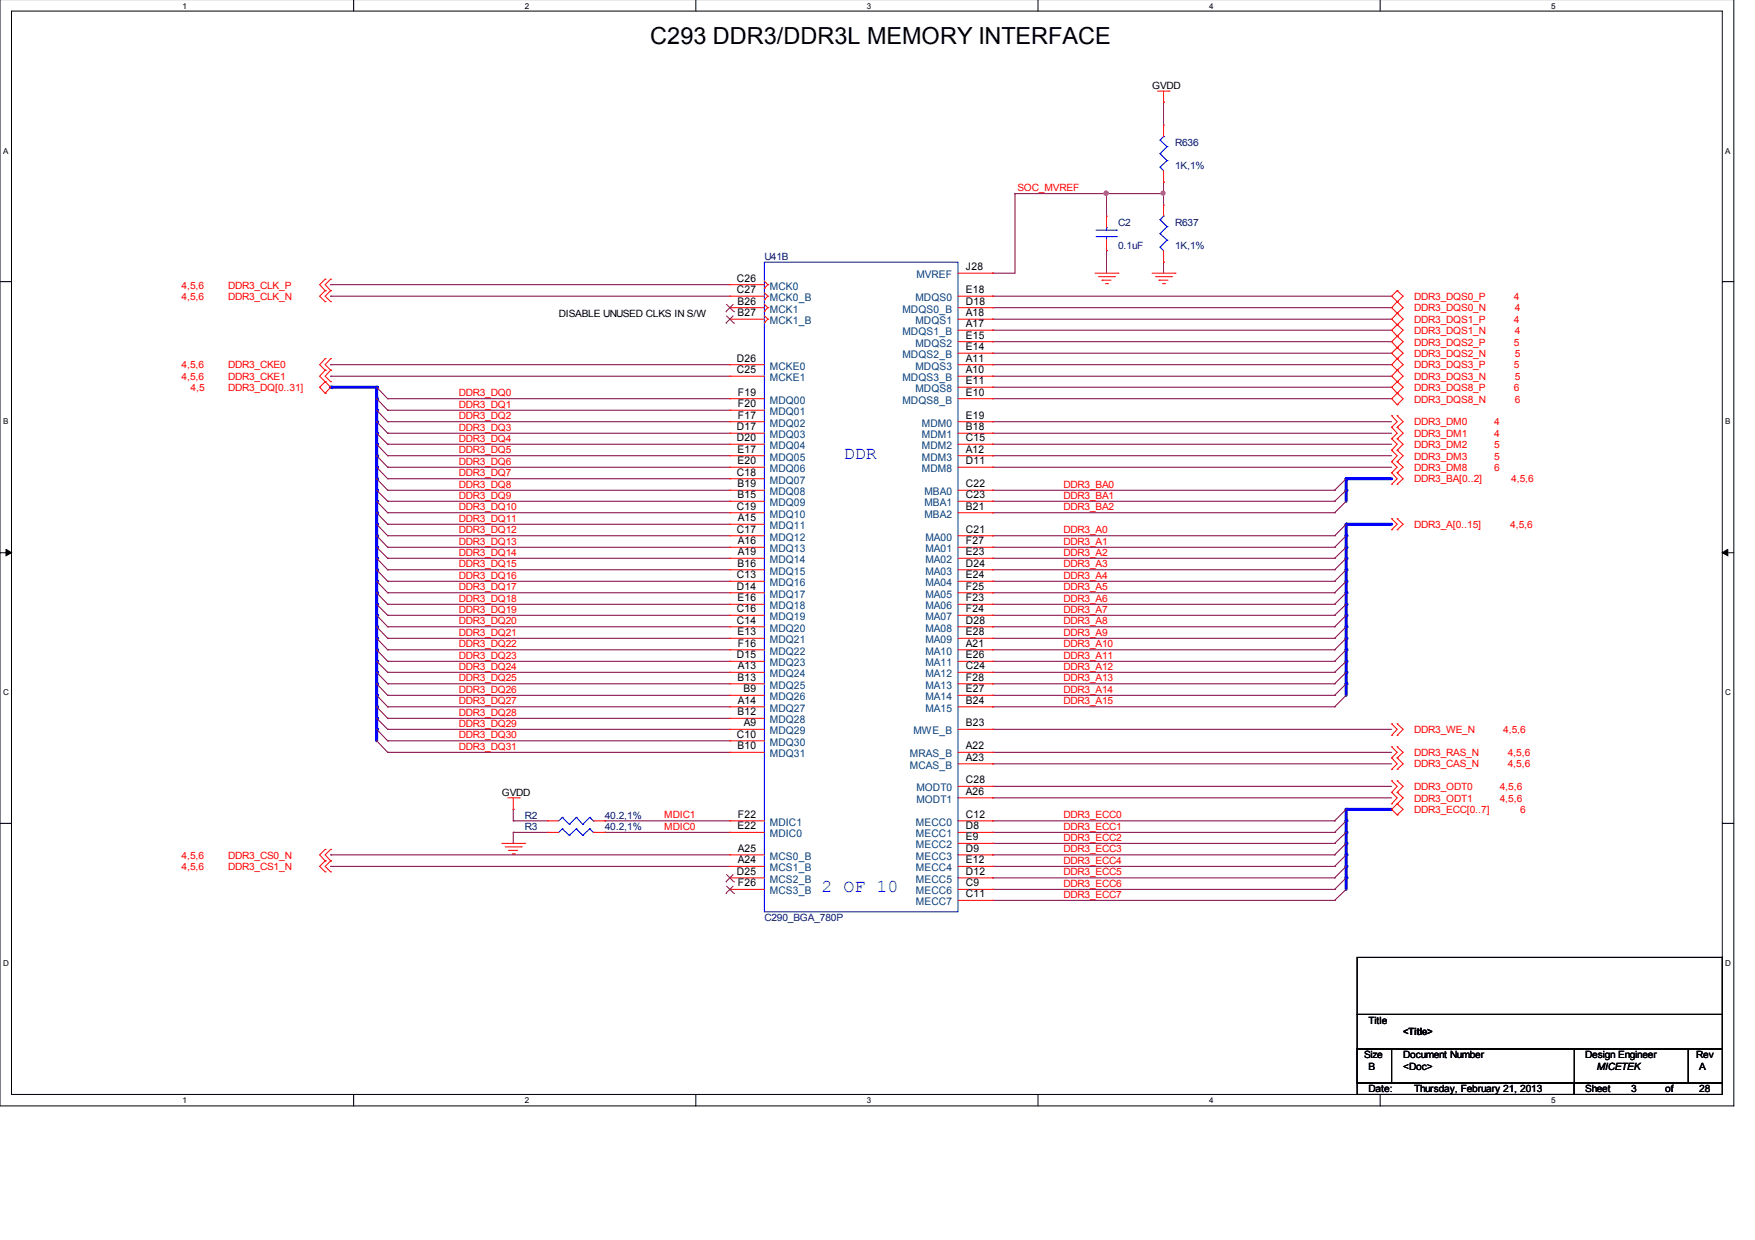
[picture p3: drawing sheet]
<svg xmlns="http://www.w3.org/2000/svg" width="297mm" height="210mm" viewBox="0 0 297 210" stroke-linecap="round" stroke-linejoin="round" font-family="sans-serif">
<defs><g id="words">
<text font-size="4" x="110.1" y="7.5">C293 DDR3/DDR3L MEMORY INTERFACE</text>
<g font-size="3" fill="#00f">
<text x="142.8" y="77.7">DDR</text>
<text x="139" y="151.1">2 OF 10</text>
</g>
<g font-size="1.8">
<text x="124.7" y="47.7">C26</text>
<text x="163.5" y="45.7">J28</text>
<text x="124.7" y="49.6">C27</text>
<text x="124.8" y="51.6">B26</text>
<text x="124.8" y="53.5">B27</text>
<text x="163.5" y="51.6">D18</text>
<text x="163.5" y="49.6">E18</text>
<text x="163.5" y="53.5">A18</text>
<text x="163.5" y="55.4">A17</text>
<text x="163.5" y="57.3">E15</text>
<text x="163.5" y="59.3">E14</text>
<text x="124.7" y="61.2">D26</text>
<text x="124.7" y="63.2">C25</text>
<text x="163.5" y="61.2">A11</text>
<text x="163.5" y="63.2">A10</text>
<text x="163.5" y="65">E11</text>
<text x="124.9" y="67">F19</text>
<text x="124.9" y="68.9">F20</text>
<text x="124.9" y="70.9">F17</text>
<text x="163.5" y="70.9">E19</text>
<text x="163.5" y="67">E10</text>
<text x="124.7" y="72.8">D17</text>
<text x="124.7" y="74.7">D20</text>
<text x="124.8" y="76.6">E17</text>
<text x="163.5" y="72.8">B18</text>
<text x="163.5" y="74.7">C15</text>
<text x="163.5" y="76.6">A12</text>
<text x="124.7" y="80.5">C18</text>
<text x="124.8" y="78.6">E20</text>
<text x="124.8" y="82.5">B19</text>
<text x="163.5" y="82.5">C22</text>
<text x="163.5" y="78.6">D11</text>
<text x="124.7" y="86.3">C19</text>
<text x="124.8" y="84.3">B15</text>
<text x="124.9" y="88.2">A15</text>
<text x="163.5" y="84.3">C23</text>
<text x="163.5" y="86.3">B21</text>
<text x="124.7" y="90.2">C17</text>
<text x="124.8" y="95.9">B16</text>
<text x="124.9" y="92.1">A16</text>
<text x="124.9" y="94">A19</text>
<text x="163.5" y="90.2">C21</text>
<text x="163.5" y="92.1">F27</text>
<text x="163.5" y="94">E23</text>
<text x="163.5" y="95.9">D24</text>
<text x="124.7" y="97.9">C13</text>
<text x="124.7" y="99.8">D14</text>
<text x="124.8" y="101.8">E16</text>
<text x="163.5" y="97.9">E24</text>
<text x="163.5" y="99.8">F25</text>
<text x="163.5" y="101.8">F23</text>
<text x="124.7" y="103.6">C16</text>
<text x="124.7" y="105.6">C14</text>
<text x="124.8" y="107.5">E13</text>
<text x="163.5" y="103.6">F24</text>
<text x="163.5" y="105.6">D28</text>
<text x="163.5" y="107.5">E28</text>
<text x="124.7" y="111.4">D15</text>
<text x="124.9" y="109.5">F16</text>
<text x="124.9" y="113.3">A13</text>
<text x="163.5" y="109.5">A21</text>
<text x="163.5" y="111.4">E26</text>
<text x="163.5" y="113.3">C24</text>
<text x="124.8" y="115.2">B13</text>
<text x="124.9" y="119.1">A14</text>
<text x="125.8" y="117.2">B9</text>
<text x="163.5" y="115.2">F28</text>
<text x="163.5" y="117.2">E27</text>
<text x="163.5" y="119.1">B24</text>
<text x="124.7" y="124.9">C10</text>
<text x="124.8" y="121.1">B12</text>
<text x="125.9" y="123">A9</text>
<text x="163.5" y="123">B23</text>
<text x="124.8" y="126.8">B10</text>
<text x="163.5" y="128.8">A23</text>
<text x="163.5" y="126.8">A22</text>
<text x="163.5" y="132.6">C28</text>
<text x="163.5" y="134.5">A26</text>
<text x="124.8" y="140.4">E22</text>
<text x="124.9" y="138.4">F22</text>
<text x="163.5" y="138.4">C12</text>
<text x="163.5" y="140.4">D8</text>
<text x="163.5" y="142.3">E9</text>
<text x="124.7" y="148.1">D25</text>
<text x="124.9" y="144.2">A25</text>
<text x="124.9" y="146.1">A24</text>
<text x="163.5" y="144.2">D9</text>
<text x="163.5" y="146.1">E12</text>
<text x="163.5" y="148.1">D12</text>
<text x="124.9" y="150">F26</text>
<text x="163.5" y="150">C9</text>
<text x="163.5" y="151.9">C11</text>
</g>
<g font-size="1.8" fill="#004080">
<text x="155.1" y="47.1">MVREF</text>
<text x="130.3" y="49">MCK0</text>
<text x="130.3" y="51">MCK0_B</text>
<text x="130.3" y="52.9">MCK1</text>
<text x="152.7" y="52.9">MDQS0_B</text>
<text x="154.9" y="51">MDQS0</text>
<text x="130.3" y="54.9">MCK1_B</text>
<text x="152.7" y="56.7">MDQS1_B</text>
<text x="154.9" y="54.9">MDQS1</text>
<text x="154.9" y="58.7">MDQS2</text>
<text x="130.3" y="62.6">MCKE0</text>
<text x="130.3" y="64.5">MCKE1</text>
<text x="152.7" y="60.6">MDQS2_B</text>
<text x="152.7" y="64.5">MDQS3_B</text>
<text x="154.9" y="62.6">MDQS3</text>
<text x="130.3" y="68.3">MDQ00</text>
<text x="130.3" y="70.3">MDQ01</text>
<text x="152.7" y="68.3">MDQS8_B</text>
<text x="154.9" y="66.4">MDQS8</text>
<text x="130.3" y="72.2">MDQ02</text>
<text x="130.3" y="74.2">MDQ03</text>
<text x="130.3" y="76">MDQ04</text>
<text x="130.3" y="78">MDQ05</text>
<text x="156" y="72.2">MDM0</text>
<text x="156" y="74.2">MDM1</text>
<text x="156" y="76">MDM2</text>
<text x="156" y="78">MDM3</text>
<text x="130.3" y="79.9">MDQ06</text>
<text x="130.3" y="81.9">MDQ07</text>
<text x="130.3" y="83.8">MDQ08</text>
<text x="156" y="79.9">MDM8</text>
<text x="156.5" y="83.8">MBA0</text>
<text x="130.3" y="87.6">MDQ10</text>
<text x="130.3" y="89.6">MDQ11</text>
<text x="130.3" y="85.7">MDQ09</text>
<text x="156.5" y="85.7">MBA1</text>
<text x="156.5" y="87.6">MBA2</text>
<text x="130.3" y="91.5">MDQ12</text>
<text x="130.3" y="93.5">MDQ13</text>
<text x="130.3" y="95.3">MDQ14</text>
<text x="156.6" y="91.5">MA00</text>
<text x="156.6" y="93.5">MA01</text>
<text x="156.6" y="95.3">MA02</text>
<text x="130.3" y="97.3">MDQ15</text>
<text x="130.3" y="99.2">MDQ16</text>
<text x="130.3" y="101.2">MDQ17</text>
<text x="156.6" y="97.3">MA03</text>
<text x="156.6" y="99.2">MA04</text>
<text x="156.6" y="101.2">MA05</text>
<text x="130.3" y="103.1">MDQ18</text>
<text x="130.3" y="105">MDQ19</text>
<text x="130.3" y="106.9">MDQ20</text>
<text x="156.6" y="103.1">MA06</text>
<text x="156.6" y="105">MA07</text>
<text x="156.6" y="106.9">MA08</text>
<text x="130.3" y="108.9">MDQ21</text>
<text x="130.3" y="110.8">MDQ22</text>
<text x="130.3" y="112.8">MDQ23</text>
<text x="156.6" y="110.8">MA10</text>
<text x="156.6" y="112.8">MA11</text>
<text x="156.6" y="108.9">MA09</text>
<text x="130.3" y="114.7">MDQ24</text>
<text x="130.3" y="116.6">MDQ25</text>
<text x="130.3" y="118.5">MDQ26</text>
<text x="156.6" y="114.7">MA12</text>
<text x="156.6" y="116.6">MA13</text>
<text x="156.6" y="118.5">MA14</text>
<text x="130.3" y="120.5">MDQ27</text>
<text x="130.3" y="122.4">MDQ28</text>
<text x="130.3" y="124.3">MDQ29</text>
<text x="154.6" y="124.3">MWE_B</text>
<text x="156.6" y="120.5">MA15</text>
<text x="130.3" y="126.3">MDQ30</text>
<text x="130.3" y="128.2">MDQ31</text>
<text x="154" y="130.1">MCAS_B</text>
<text x="154" y="128.2">MRAS_B</text>
<text x="155.1" y="134">MODT0</text>
<text x="155.1" y="135.9">MODT1</text>
<text x="130.3" y="141.7">MDIC0</text>
<text x="130.3" y="139.8">MDIC1</text>
<text x="155" y="139.8">MECC0</text>
<text x="155" y="141.7">MECC1</text>
<text x="155" y="143.6">MECC2</text>
<text x="130.3" y="145.6">MCS0_B</text>
<text x="130.3" y="147.5">MCS1_B</text>
<text x="130.3" y="149.5">MCS2_B</text>
<text x="155" y="145.6">MECC3</text>
<text x="155" y="147.5">MECC4</text>
<text x="155" y="149.5">MECC5</text>
<text x="130.3" y="151.4">MCS3_B</text>
<text x="155" y="151.4">MECC6</text>
<text x="155" y="153.3">MECC7</text>
</g>
<g font-size="1.7">
<text x="195" y="15.1">GVDD</text>
<text x="94.6" y="53.7">DISABLE UNUSED CLKS IN S/W</text>
<text x="84.9" y="134.7">GVDD</text>
<text x="231.6" y="173.3">Title</text>
<text x="230.9" y="179.2">Size</text>
<text x="237.5" y="179.2">Document Number</text>
<text x="237.5" y="175.3">&lt;Title&gt;</text>
<text x="268.3" y="179.2">Design Engineer</text>
<text x="287.1" y="179.2">Rev</text>
<text x="231.6" y="184.9">Date:</text>
<text x="231.6" y="181.1">B</text>
<text x="237.5" y="181.1">&lt;Doc&gt;</text>
<text x="239.4" y="184.9">Thursday, February 21, 2013</text>
<text x="268.3" y="184.9">Sheet</text>
<text x="270.3" y="181.1">MICETEK</text>
<text x="276.1" y="184.9">3</text>
<text x="281.9" y="184.9">of</text>
<text x="287.6" y="181.1">A</text>
<text x="287.6" y="184.9">28</text>
</g>
<g font-size="1.7" fill="#000080">
<text x="198.9" y="24.7">R636</text>
<text x="198.9" y="28.5">1K,1%</text>
<text x="189.2" y="38.2">C2</text>
<text x="198.9" y="38.2">R637</text>
<text x="129.4" y="44">U41B</text>
<text x="189.2" y="42.1">0.1uF</text>
<text x="198.9" y="42.1">1K,1%</text>
<text x="88.8" y="140.6">R3</text>
<text x="88.8" y="138.6">R2</text>
<text x="102.4" y="140.6">40.2,1%</text>
<text x="102.4" y="138.6">40.2,1%</text>
<text x="129.4" y="156">C290_BGA_780P</text>
</g>
<g font-size="1.7" fill="#f00">
<text x="172.2" y="32.4">SOC_MVREF</text>
<text x="30.7" y="48.9">4,5,6</text>
<text x="30.7" y="50.8">4,5,6</text>
<text x="38.6" y="48.9">DDR3_CLK_P</text>
<text x="38.6" y="50.8">DDR3_CLK_N</text>
<text x="239.4" y="50.8">DDR3_DQS0_P</text>
<text x="239.4" y="52.7">DDR3_DQS0_N</text>
<text x="256.2" y="50.8">4</text>
<text x="256.4" y="52.7">4</text>
<text x="239.4" y="56.6">DDR3_DQS1_N</text>
<text x="239.4" y="54.6">DDR3_DQS1_P</text>
<text x="239.4" y="58.5">DDR3_DQS2_P</text>
<text x="256.2" y="54.6">4</text>
<text x="256.2" y="58.5">5</text>
<text x="256.4" y="56.6">4</text>
<text x="30.7" y="62.3">4,5,6</text>
<text x="30.7" y="64.3">4,5,6</text>
<text x="38.6" y="62.3">DDR3_CKE0</text>
<text x="38.6" y="64.3">DDR3_CKE1</text>
<text x="239.4" y="60.5">DDR3_DQS2_N</text>
<text x="239.4" y="64.3">DDR3_DQS3_N</text>
<text x="239.4" y="62.3">DDR3_DQS3_P</text>
<text x="256.2" y="62.3">5</text>
<text x="256.4" y="60.5">5</text>
<text x="256.4" y="64.3">5</text>
<text x="32.3" y="66.2">4,5</text>
<text x="38.6" y="66.2">DDR3_DQ[0..31]</text>
<text x="77.6" y="67.1">DDR3_DQ0</text>
<text x="77.6" y="69">DDR3_DQ1</text>
<text x="77.6" y="71">DDR3_DQ2</text>
<text x="239.4" y="72">DDR3_DM0</text>
<text x="239.4" y="66.2">DDR3_DQS8_P</text>
<text x="239.4" y="68.2">DDR3_DQS8_N</text>
<text x="252.9" y="72">4</text>
<text x="256.2" y="66.2">6</text>
<text x="256.4" y="68.2">6</text>
<text x="77.6" y="72.9">DDR3_DQ3</text>
<text x="77.6" y="74.8">DDR3_DQ4</text>
<text x="77.6" y="76.7">DDR3_DQ5</text>
<text x="239.4" y="73.9">DDR3_DM1</text>
<text x="239.4" y="75.9">DDR3_DM2</text>
<text x="239.4" y="77.8">DDR3_DM3</text>
<text x="252.9" y="73.9">4</text>
<text x="252.9" y="75.9">5</text>
<text x="252.9" y="77.8">5</text>
<text x="77.6" y="78.7">DDR3_DQ6</text>
<text x="77.6" y="80.6">DDR3_DQ7</text>
<text x="77.6" y="82.6">DDR3_DQ8</text>
<text x="180" y="82.6">DDR3_BA0</text>
<text x="239.4" y="81.6">DDR3_BA[0..2]</text>
<text x="239.4" y="79.8">DDR3_DM8</text>
<text x="252.9" y="79.8">6</text>
<text x="255.8" y="81.6">4,5,6</text>
<text x="77.6" y="84.4">DDR3_DQ9</text>
<text x="77.6" y="86.4">DDR3_DQ10</text>
<text x="77.6" y="88.3">DDR3_DQ11</text>
<text x="180" y="84.4">DDR3_BA1</text>
<text x="180" y="86.4">DDR3_BA2</text>
<text x="239.4" y="89.4">DDR3_A[0..15]</text>
<text x="255.6" y="89.4">4,5,6</text>
<text x="77.6" y="90.3">DDR3_DQ12</text>
<text x="77.6" y="92.2">DDR3_DQ13</text>
<text x="77.6" y="94.1">DDR3_DQ14</text>
<text x="180" y="90.3">DDR3_A0</text>
<text x="180" y="92.2">DDR3_A1</text>
<text x="180" y="94.1">DDR3_A2</text>
<text x="77.6" y="96">DDR3_DQ15</text>
<text x="77.6" y="98">DDR3_DQ16</text>
<text x="77.6" y="99.9">DDR3_DQ17</text>
<text x="77.6" y="101.9">DDR3_DQ18</text>
<text x="180" y="96">DDR3_A3</text>
<text x="180" y="98">DDR3_A4</text>
<text x="180" y="99.9">DDR3_A5</text>
<text x="180" y="101.9">DDR3_A6</text>
<text x="77.6" y="103.7">DDR3_DQ19</text>
<text x="77.6" y="105.7">DDR3_DQ20</text>
<text x="77.6" y="107.6">DDR3_DQ21</text>
<text x="180" y="103.7">DDR3_A7</text>
<text x="180" y="105.7">DDR3_A8</text>
<text x="180" y="107.6">DDR3_A9</text>
<text x="77.6" y="109.6">DDR3_DQ22</text>
<text x="77.6" y="111.5">DDR3_DQ23</text>
<text x="77.6" y="113.4">DDR3_DQ24</text>
<text x="180" y="109.6">DDR3_A10</text>
<text x="180" y="111.5">DDR3_A11</text>
<text x="180" y="113.4">DDR3_A12</text>
<text x="77.6" y="115.3">DDR3_DQ25</text>
<text x="77.6" y="117.3">DDR3_DQ26</text>
<text x="77.6" y="119.2">DDR3_DQ27</text>
<text x="180" y="115.3">DDR3_A13</text>
<text x="180" y="117.3">DDR3_A14</text>
<text x="180" y="119.2">DDR3_A15</text>
<text x="77.6" y="121.2">DDR3_DQ28</text>
<text x="77.6" y="123">DDR3_DQ29</text>
<text x="77.6" y="125">DDR3_DQ30</text>
<text x="239.4" y="124.1">DDR3_WE_N</text>
<text x="254.4" y="124.1">4,5,6</text>
<text x="77.6" y="126.9">DDR3_DQ31</text>
<text x="239.4" y="128">DDR3_RAS_N</text>
<text x="239.4" y="129.9">DDR3_CAS_N</text>
<text x="255.2" y="128">4,5,6</text>
<text x="255.2" y="129.9">4,5,6</text>
<text x="239.4" y="133.8">DDR3_ODT0</text>
<text x="239.4" y="135.7">DDR3_ODT1</text>
<text x="239.4" y="137.7">DDR3_ECC[0..7]</text>
<text x="253.8" y="133.8">4,5,6</text>
<text x="253.8" y="135.7">4,5,6</text>
<text x="257.3" y="137.7">6</text>
<text x="112.4" y="138.5">MDIC1</text>
<text x="112.4" y="140.5">MDIC0</text>
<text x="180" y="138.5">DDR3_ECC0</text>
<text x="180" y="140.5">DDR3_ECC1</text>
<text x="180" y="142.3">DDR3_ECC2</text>
<text x="30.7" y="145.4">4,5,6</text>
<text x="30.7" y="147.3">4,5,6</text>
<text x="38.6" y="145.4">DDR3_CS0_N</text>
<text x="38.6" y="147.3">DDR3_CS1_N</text>
<text x="180" y="144.3">DDR3_ECC3</text>
<text x="180" y="146.2">DDR3_ECC4</text>
<text x="180" y="148.2">DDR3_ECC5</text>
<text x="180" y="150.1">DDR3_ECC6</text>
<text x="180" y="152">DDR3_ECC7</text>
</g>
<g font-size="1.4">
<text x="30.9" y="1.5">1</text>
<text x="88.8" y="1.5">2</text>
<text x="146.7" y="1.5">3</text>
<text x="204.6" y="1.5">4</text>
<text x="262.6" y="1.5">5</text>
<text x=".5" y="26">A</text>
<text x="292" y="26">A</text>
<text x=".5" y="71.8">B</text>
<text x="292" y="71.8">B</text>
<text x=".5" y="117.7">C</text>
<text x="292" y="117.7">C</text>
<text x=".5" y="163.5">D</text>
<text x="292" y="163.5">D</text>
<text x="30.9" y="186.8">1</text>
<text x="88.8" y="186.8">2</text>
<text x="146.7" y="186.8">3</text>
<text x="204.6" y="186.8">4</text>
<text x="262.6" y="186.8">5</text>
</g>
</g></defs>
<path d="M0 -.1v187.3h293.5v-187.3M1.9 1.9h289.6v183.4h-289.6z" fill="none" stroke="#000" stroke-width=".17"/>
<g fill="#fff">
<path d="M30.9 .2h.7v1.4h-.7z"/>
<path d="M30.9 185.5h.7v1.5h-.7z"/>
</g>
<path d="M59.9 -.1v2M59.9 185.3v1.9" fill="none" stroke="#000" stroke-width=".17"/>
<g fill="#fff">
<path d="M88.8 .2h.7v1.4h-.7z"/>
<path d="M88.8 185.5h.7v1.5h-.7z"/>
</g>
<path d="M117.8 -.1v2M117.8 185.3v1.9" fill="none" stroke="#000" stroke-width=".17"/>
<g fill="#fff">
<path d="M146.7 .2h.7v1.4h-.7z"/>
<path d="M146.7 185.5h.7v1.5h-.7z"/>
</g>
<path d="M175.7 -.1v2M175.7 185.3v1.9" fill="none" stroke="#000" stroke-width=".17"/>
<g fill="#fff">
<path d="M204.6 .2h.7v1.4h-.7z"/>
<path d="M204.6 185.5h.7v1.5h-.7z"/>
</g>
<path d="M233.6 -.1v2M233.6 185.3v1.9" fill="none" stroke="#000" stroke-width=".17"/>
<g fill="#fff">
<path d="M262.6 .2h.6v1.4h-.6z"/>
<path d="M262.6 185.5h.6v1.5h-.6z"/>
<path d="M.5 24.7h.9v1.5h-.9z"/>
<path d="M292 24.7h.9v1.5h-.9z"/>
<path d="M.5 70.5h.9v1.5h-.9z"/>
<path d="M292 70.5h.9v1.5h-.9z"/>
</g>
<path d="M0 47.7h1.9M291.5 47.7h2" fill="none" stroke="#000" stroke-width=".17"/>
<g fill="#fff">
<path d="M.5 116.4h.9v1.5h-.9z"/>
<path d="M292 116.4h.9v1.5h-.9z"/>
</g>
<path d="M0 93.6h1.9M291.5 93.6h2" fill="none" stroke="#000" stroke-width=".17"/>
<path d="M1 93l.9 .6-.9 .5zM291.5 93.6l.9-.6v1.1z" fill="#000" stroke="#000" stroke-width=".17"/>
<g fill="#fff">
<path d="M.5 162.2h.9v1.5h-.9z"/>
<path d="M292 162.2h.9v1.5h-.9z"/>
</g>
<path d="M0 139.4h1.9M291.5 139.4h2" fill="none" stroke="#000" stroke-width=".17"/>
<g fill="none" stroke="#800040" stroke-width=".17">
<path d="M168 90.7h.1M168 92.6h.1M168 94.5h.1M168 96.4h.1M168 98.4h.1M168 90.7h57.9M168 92.6h57.9M168 94.5h57.9M168 96.4h57.9M168 98.4h57.9M168 100.3h.1M168 102.3h.1"/>
<path d="M168 104.2h.1M168 106.1h.1M168 108h.1M168 110h.1M168 111.9h.1M168 113.8h.1M168 115.8h.1M168 117.7h.1M168 100.3h57.9M168 102.3h57.9M168 104.2h57.9M168 106.1h57.9"/>
<path d="M168 108h57.9M168 110h57.9M168 111.9h57.9M168 113.8h57.9M168 115.8h57.9M168 117.7h57.9"/>
</g>
<path d="M227.8 115.8v1.9" fill="none" stroke="#00f" stroke-width=".51"/>
<circle cx="227.8" cy="115.8" r=".25" fill="#00f"/>
<path d="M227.8 88.7h7.7" fill="none" stroke="#00f" stroke-width=".51"/>
<circle cx="227.8" cy="88.7" r=".25" fill="#00f"/>
<path d="M168 83h.1M168 84.9h.1M168 86.8h.1M168 83h57.9M168 84.9h57.9M168 86.8h57.9" fill="none" stroke="#800040" stroke-width=".17"/>
<path d="M227.8 83v1.9" fill="none" stroke="#00f" stroke-width=".51"/>
<circle cx="227.8" cy="83" r=".25" fill="#00f"/>
<path d="M227.8 81h7.7" fill="none" stroke="#00f" stroke-width=".51"/>
<circle cx="227.8" cy="81" r=".25" fill="#00f"/>
<g fill="none" stroke="#800040" stroke-width=".17">
<path d="M65.6 67.5h.1M65.6 69.4h.1M65.6 71.4h.1M65.6 73.3h.1M65.6 75.2h.1M65.6 77.1h.1M65.6 79.1h.1M65.6 67.5h57.9M65.6 69.4h57.9M65.6 71.4h57.9M65.6 73.3h57.9M65.6 75.2h57.9"/>
<path d="M65.6 77.1h57.9M65.6 79.1h57.9M65.6 81h.1M65.6 83h.1M65.6 84.9h.1M65.6 86.8h.1M65.6 88.7h.1M65.6 90.7h.1M65.6 92.6h.1M65.6 94.5h.1M65.6 96.4h.1M65.6 98.4h.1"/>
<path d="M65.6 81h57.9M65.6 83h57.9M65.6 84.9h57.9M65.6 86.8h57.9M65.6 88.7h57.9M65.6 90.7h57.9M65.6 92.6h57.9M65.6 94.5h57.9M65.6 96.4h57.9M65.6 98.4h57.9M65.6 100.3h.1M65.6 102.3h.1"/>
<path d="M65.6 104.2h.1M65.6 106.1h.1M65.6 108h.1M65.6 110h.1M65.6 111.9h.1M65.6 113.8h.1M65.6 115.8h.1M65.6 117.7h.1M65.6 119.6h.1M65.6 100.3h57.9M65.6 102.3h57.9M65.6 104.2h57.9"/>
<path d="M65.6 106.1h57.9M65.6 108h57.9M65.6 110h57.9M65.6 111.9h57.9M65.6 113.8h57.9M65.6 115.8h57.9M65.6 117.7h57.9M65.6 119.6h57.9M65.6 121.6h.1M65.6 123.5h.1M65.6 125.4h.1M65.6 127.4h.1"/>
<path d="M65.6 127.4h57.9M65.6 123.5h57.9M65.6 121.6h57.9M65.6 125.4h57.9M168 127.4h.1M168 129.3h.1M168 123.5h.1M168 133.1h.1M168 127.4h67.5M168 129.3h67.5M168 123.5h67.5M168 133.1h67.5"/>
</g>
<path d="M63.8 123.5v1.9" fill="none" stroke="#00f" stroke-width=".51"/>
<circle cx="63.8" cy="123.5" r=".25" fill="#00f"/>
<path d="M56 65.5h7.8" fill="none" stroke="#00f" stroke-width=".51"/>
<circle cx="56" cy="65.5" r=".25" fill="#00f"/>
<g fill="none" stroke="#800040" stroke-width=".17">
<path d="M171.8 32.8h.1M171.8 32.8v13.4h-3.8M171.8 32.8h15.5M187.3 32.8h.1M187.3 32.8v3.8M56 48.2h.1M56 50.1h.1M56 50.1h67.5M56 48.2h67.5M168 50.1h.1M168 52.1h.1M168 54h.1"/>
<path d="M168 55.9h.1M168 57.8h.1M168 59.8h.1M168 46.2h.1M168 50.1h67.5M168 52.1h67.5M168 54h67.5M168 55.9h67.5M168 57.8h67.5M168 59.8h67.5M187.3 42.4h.1M187.3 42.4v3.8"/>
<path d="M56 61.7h.1M56 63.7h.1M56 63.7h67.5M56 61.7h67.5M168 71.4h.1M168 73.3h.1M168 75.2h.1M168 77.1h.1M168 63.7h.1M168 61.7h.1M168 71.4h67.5M168 73.3h67.5"/>
<path d="M168 75.2h67.5M168 77.1h67.5M168 63.7h67.5M168 61.7h67.5M168 119.6h.1M168 119.6h57.9M86.9 139h.1M86.9 137h.1M86.9 139h5.8M86.9 137v2M102.4 139h.1M102.4 139h21.1"/>
<path d="M168 135.1h.1M168 135.1h67.5M56 144.7h.1M56 146.7h.1M56 144.7h67.5M56 146.7h67.5M86.9 140.9h.1M86.9 140.9v1.9M86.9 140.9h5.8M102.4 140.9h.1M102.4 140.9h21.1"/>
</g>
<circle cx="187.2" cy="32.7" r=".34" fill="#f0f" stroke="#f0f" stroke-width=".17"/>
<path d="M227.8 102.3v1.9" fill="none" stroke="#00f" stroke-width=".51"/>
<circle cx="227.8" cy="102.3" r=".25" fill="#00f"/>
<path d="M227.8 92.6v1.9" fill="none" stroke="#00f" stroke-width=".51"/>
<circle cx="227.8" cy="92.6" r=".25" fill="#00f"/>
<path d="M227.8 90.7v1.9" fill="none" stroke="#00f" stroke-width=".51"/>
<circle cx="227.8" cy="90.7" r=".25" fill="#00f"/>
<path d="M227.8 88.7v2" fill="none" stroke="#00f" stroke-width=".51"/>
<circle cx="227.8" cy="88.7" r=".25" fill="#00f"/>
<path d="M227.8 96.4v2" fill="none" stroke="#00f" stroke-width=".51"/>
<circle cx="227.8" cy="96.4" r=".25" fill="#00f"/>
<path d="M227.8 94.5v1.9" fill="none" stroke="#00f" stroke-width=".51"/>
<circle cx="227.8" cy="94.5" r=".25" fill="#00f"/>
<path d="M227.8 100.3v2" fill="none" stroke="#00f" stroke-width=".51"/>
<circle cx="227.8" cy="100.3" r=".25" fill="#00f"/>
<path d="M227.8 98.4v1.9" fill="none" stroke="#00f" stroke-width=".51"/>
<circle cx="227.8" cy="98.4" r=".25" fill="#00f"/>
<path d="M227.8 111.9v1.9" fill="none" stroke="#00f" stroke-width=".51"/>
<circle cx="227.8" cy="111.9" r=".25" fill="#00f"/>
<path d="M227.8 106.1v1.9" fill="none" stroke="#00f" stroke-width=".51"/>
<circle cx="227.8" cy="106.1" r=".25" fill="#00f"/>
<path d="M227.8 104.2v1.9" fill="none" stroke="#00f" stroke-width=".51"/>
<circle cx="227.8" cy="104.2" r=".25" fill="#00f"/>
<path d="M227.8 110v1.9" fill="none" stroke="#00f" stroke-width=".51"/>
<circle cx="227.8" cy="110" r=".25" fill="#00f"/>
<path d="M227.8 108v2" fill="none" stroke="#00f" stroke-width=".51"/>
<circle cx="227.8" cy="108" r=".25" fill="#00f"/>
<path d="M227.8 113.8v2" fill="none" stroke="#00f" stroke-width=".51"/>
<circle cx="227.8" cy="113.8" r=".25" fill="#00f"/>
<path d="M227.8 81v2" fill="none" stroke="#00f" stroke-width=".51"/>
<circle cx="227.8" cy="81" r=".25" fill="#00f"/>
<path d="M63.8 79.1v1.9" fill="none" stroke="#00f" stroke-width=".51"/>
<circle cx="63.8" cy="79.1" r=".25" fill="#00f"/>
<path d="M63.8 69.4v2" fill="none" stroke="#00f" stroke-width=".51"/>
<circle cx="63.8" cy="69.4" r=".25" fill="#00f"/>
<path d="M63.8 67.5v1.9" fill="none" stroke="#00f" stroke-width=".51"/>
<circle cx="63.8" cy="67.5" r=".25" fill="#00f"/>
<path d="M63.8 65.5v2" fill="none" stroke="#00f" stroke-width=".51"/>
<circle cx="63.8" cy="65.5" r=".25" fill="#00f"/>
<path d="M63.8 73.3v1.9" fill="none" stroke="#00f" stroke-width=".51"/>
<circle cx="63.8" cy="73.3" r=".25" fill="#00f"/>
<path d="M63.8 71.4v1.9" fill="none" stroke="#00f" stroke-width=".51"/>
<circle cx="63.8" cy="71.4" r=".25" fill="#00f"/>
<path d="M63.8 77.1v2" fill="none" stroke="#00f" stroke-width=".51"/>
<circle cx="63.8" cy="77.1" r=".25" fill="#00f"/>
<path d="M63.8 75.2v1.9" fill="none" stroke="#00f" stroke-width=".51"/>
<circle cx="63.8" cy="75.2" r=".25" fill="#00f"/>
<path d="M63.8 102.3v1.9" fill="none" stroke="#00f" stroke-width=".51"/>
<circle cx="63.8" cy="102.3" r=".25" fill="#00f"/>
<path d="M63.8 92.6v1.9" fill="none" stroke="#00f" stroke-width=".51"/>
<circle cx="63.8" cy="92.6" r=".25" fill="#00f"/>
<path d="M63.8 83v1.9" fill="none" stroke="#00f" stroke-width=".51"/>
<circle cx="63.8" cy="83" r=".25" fill="#00f"/>
<path d="M63.8 81v2" fill="none" stroke="#00f" stroke-width=".51"/>
<circle cx="63.8" cy="81" r=".25" fill="#00f"/>
<path d="M63.8 86.8v1.9" fill="none" stroke="#00f" stroke-width=".51"/>
<circle cx="63.8" cy="86.8" r=".25" fill="#00f"/>
<path d="M63.8 84.9v1.9" fill="none" stroke="#00f" stroke-width=".51"/>
<circle cx="63.8" cy="84.9" r=".25" fill="#00f"/>
<path d="M63.8 90.7v1.9" fill="none" stroke="#00f" stroke-width=".51"/>
<circle cx="63.8" cy="90.7" r=".25" fill="#00f"/>
<path d="M63.8 88.7v2" fill="none" stroke="#00f" stroke-width=".51"/>
<circle cx="63.8" cy="88.7" r=".25" fill="#00f"/>
<path d="M63.8 96.4v2" fill="none" stroke="#00f" stroke-width=".51"/>
<circle cx="63.8" cy="96.4" r=".25" fill="#00f"/>
<path d="M63.8 94.5v1.9" fill="none" stroke="#00f" stroke-width=".51"/>
<circle cx="63.8" cy="94.5" r=".25" fill="#00f"/>
<path d="M63.8 100.3v2" fill="none" stroke="#00f" stroke-width=".51"/>
<circle cx="63.8" cy="100.3" r=".25" fill="#00f"/>
<path d="M63.8 98.4v1.9" fill="none" stroke="#00f" stroke-width=".51"/>
<circle cx="63.8" cy="98.4" r=".25" fill="#00f"/>
<path d="M63.8 111.9v1.9" fill="none" stroke="#00f" stroke-width=".51"/>
<circle cx="63.8" cy="111.9" r=".25" fill="#00f"/>
<path d="M63.8 106.1v1.9" fill="none" stroke="#00f" stroke-width=".51"/>
<circle cx="63.8" cy="106.1" r=".25" fill="#00f"/>
<path d="M63.8 104.2v1.9" fill="none" stroke="#00f" stroke-width=".51"/>
<circle cx="63.8" cy="104.2" r=".25" fill="#00f"/>
<path d="M63.8 110v1.9" fill="none" stroke="#00f" stroke-width=".51"/>
<circle cx="63.8" cy="110" r=".25" fill="#00f"/>
<path d="M63.8 108v2" fill="none" stroke="#00f" stroke-width=".51"/>
<circle cx="63.8" cy="108" r=".25" fill="#00f"/>
<path d="M63.8 115.8v1.9" fill="none" stroke="#00f" stroke-width=".51"/>
<circle cx="63.8" cy="115.8" r=".25" fill="#00f"/>
<path d="M63.8 113.8v2" fill="none" stroke="#00f" stroke-width=".51"/>
<circle cx="63.8" cy="113.8" r=".25" fill="#00f"/>
<path d="M63.8 119.6v2" fill="none" stroke="#00f" stroke-width=".51"/>
<circle cx="63.8" cy="119.6" r=".25" fill="#00f"/>
<path d="M63.8 117.7v1.9" fill="none" stroke="#00f" stroke-width=".51"/>
<circle cx="63.8" cy="117.7" r=".25" fill="#00f"/>
<path d="M63.8 121.6v1.9" fill="none" stroke="#00f" stroke-width=".51"/>
<circle cx="63.8" cy="121.6" r=".25" fill="#00f"/>
<path d="M168 139h.1M168 139h57.9" fill="none" stroke="#800040" stroke-width=".17"/>
<path d="M227.8 137h7.7" fill="none" stroke="#00f" stroke-width=".51"/>
<circle cx="227.8" cy="137" r=".25" fill="#00f"/>
<path d="M227.8 139v1.9" fill="none" stroke="#00f" stroke-width=".51"/>
<circle cx="227.8" cy="139" r=".25" fill="#00f"/>
<path d="M227.8 137v2" fill="none" stroke="#00f" stroke-width=".51"/>
<circle cx="227.8" cy="137" r=".25" fill="#00f"/>
<path d="M227.8 142.8v1.9" fill="none" stroke="#00f" stroke-width=".51"/>
<circle cx="227.8" cy="142.8" r=".25" fill="#00f"/>
<path d="M227.8 140.9v1.9" fill="none" stroke="#00f" stroke-width=".51"/>
<circle cx="227.8" cy="140.9" r=".25" fill="#00f"/>
<path d="M227.8 144.7v2" fill="none" stroke="#00f" stroke-width=".51"/>
<circle cx="227.8" cy="144.7" r=".25" fill="#00f"/>
<g fill="none" stroke="#800040" stroke-width=".17">
<path d="M168 140.9h.1M168 142.8h.1M168 144.7h.1M168 146.7h.1M168 148.6h.1M168 150.6h.1M168 152.4h.1M168 140.9h57.9M168 142.8h57.9M168 144.7h57.9M168 146.7h57.9M168 148.6h57.9"/>
<path d="M168 150.6h57.9M168 152.4h57.9"/>
</g>
<path d="M227.8 148.6v2" fill="none" stroke="#00f" stroke-width=".51"/>
<circle cx="227.8" cy="148.6" r=".25" fill="#00f"/>
<path d="M227.8 146.7v1.9" fill="none" stroke="#00f" stroke-width=".51"/>
<circle cx="227.8" cy="146.7" r=".25" fill="#00f"/>
<g fill="none" stroke="#800040" stroke-width=".17">
<path d="M196.9 17.3h.1M196.9 17.3v3.9M187.3 32.8h.1M187.3 32.8h9.6M196.9 32.8h.1M196.9 30.8h.1M196.9 30.8v3.9M196.9 44.4h.1M196.9 44.4v1.8M63.8 65.5h.1M63.8 67.5h.1M63.8 69.4h.1"/>
<path d="M63.8 71.4h.1M63.8 75.2h.1M63.8 73.3h.1M63.8 79.1h.1M63.8 77.1h.1M63.8 65.5l1.8 2M63.8 67.5l1.8 1.9M63.8 69.4l1.8 2M63.8 71.4l1.8 1.9M63.8 75.2l1.8 1.9M63.8 73.3l1.8 1.9M63.8 79.1l1.8 1.9"/>
<path d="M63.8 77.1l1.8 2M168 65.5h.1M168 67.5h.1M168 79.1h.1M168 65.5h67.5M168 67.5h67.5M168 79.1h67.5M63.8 84.9h.1M63.8 86.8h.1M63.8 81h.1M63.8 83h.1M63.8 92.6h.1"/>
<path d="M63.8 90.7h.1M63.8 88.7h.1M63.8 94.5h.1M63.8 96.4h.1M63.8 98.4h.1M63.8 84.9l1.8 1.9M63.8 86.8l1.8 1.9M63.8 81l1.8 2M63.8 83l1.8 1.9M63.8 92.6l1.8 1.9M63.8 90.7l1.8 1.9M63.8 88.7l1.8 2"/>
<path d="M63.8 94.5l1.8 1.9M63.8 96.4l1.8 2M63.8 98.4l1.8 1.9M225.9 90.7h.1M225.9 92.6h.1M225.9 94.5h.1M225.9 96.4h.1M225.9 98.4h.1M225.9 83h.1M225.9 84.9h.1M225.9 86.8h.1M227.8 88.7l-1.9 2"/>
<path d="M227.8 90.7l-1.9 1.9M227.8 92.6l-1.9 1.9M227.8 94.5l-1.9 1.9M227.8 96.4l-1.9 2M227.8 98.4l-1.9 1.9M227.8 81l-1.9 2M227.8 83l-1.9 1.9M227.8 84.9l-1.9 1.9M63.8 100.3h.1M63.8 104.2h.1M63.8 102.3h.1M63.8 108h.1"/>
<path d="M63.8 106.1h.1M63.8 113.8h.1M63.8 115.8h.1M63.8 110h.1M63.8 111.9h.1M63.8 119.6h.1M63.8 117.7h.1M63.8 100.3l1.8 2M63.8 104.2l1.8 1.9M63.8 102.3l1.8 1.9M63.8 108l1.8 2M63.8 106.1l1.8 1.9"/>
<path d="M63.8 113.8l1.8 2M63.8 115.8l1.8 1.9M63.8 110l1.8 1.9M63.8 111.9l1.8 1.9M63.8 119.6l1.8 2M63.8 117.7l1.8 1.9M225.9 100.3h.1M225.9 102.3h.1M225.9 104.2h.1M225.9 111.9h.1M225.9 110h.1M225.9 108h.1"/>
<path d="M225.9 106.1h.1M225.9 113.8h.1M225.9 115.8h.1M225.9 117.7h.1M225.9 119.6h.1M227.8 100.3l-1.9 2M227.8 102.3l-1.9 1.9M227.8 110l-1.9 1.9M227.8 108l-1.9 2M227.8 106.1l-1.9 1.9M227.8 104.2l-1.9 1.9M227.8 111.9l-1.9 1.9"/>
<path d="M227.8 113.8l-1.9 2M227.8 115.8l-1.9 1.9M227.8 117.7l-1.9 1.9M63.8 121.6h.1M63.8 123.5h.1M63.8 125.4h.1M63.8 121.6l1.8 1.9M63.8 123.5l1.8 1.9M63.8 125.4l1.8 2M225.9 139h.1M227.8 137l-1.9 2M227.8 139l-1.9 1.9"/>
<path d="M225.9 140.9h.1M225.9 142.8h.1M225.9 144.7h.1M225.9 146.7h.1M225.9 148.6h.1M225.9 150.6h.1M225.9 152.4h.1M227.8 140.9l-1.9 1.9M227.8 142.8l-1.9 1.9M227.8 144.7l-1.9 2M227.8 146.7l-1.9 1.9M227.8 148.6l-1.9 2"/>
<path d="M227.8 150.6l-1.9 1.8"/>
</g>
<g fill="#f0f" stroke="#f0f" stroke-width=".17">
<circle cx="196.8" cy="32.7" r=".34"/>
<circle cx="187.2" cy="32.7" r=".34"/>
</g>
<g fill="none" stroke="#f00" stroke-width=".17">
<path d="M195.9 15.4h2M196.9 17.3h.1M196.9 15.4v1.9M197.9 15.4h.1M187.3 36.6h.1M187.3 36.6v1.9M196.9 34.7h.1M196.9 30.8h.1M196.9 21.2h.1M196.9 21.2v1.9M196.9 28.9v1.9M196.9 34.7v1.9"/>
<path d="M55 47.3h.1M55 49.2h.1M55 51.1h.1M55 47.3l-.9 .9 .9 1M55 49.2l-.9 .9 .9 1M56 47.3h.1M56 49.2h.1M56 51.1h.1M56 47.3l-1 .9 1 1M56 49.2l-1 .9 1 1M123.5 48.2h.1M123.5 50.1h.1"/>
<path d="M123.5 52.1h.1M123.5 54h.1M123.5 48.2h5.9M123.5 50.1h5.9M123.5 52.1h5.9M123.5 54h5.9M129.4 48.8h.1M129.4 50.7h.1M129.4 52.7h.1M129.4 54.6h.1M129.4 47.6l.6 .6M129.4 49.5l.6 .6"/>
<path d="M129.4 51.5l.6 .6M129.4 53.4l.6 .6M130 48.2h.1M130 50.1h.1M130 52.1h.1M130 54h.1M130 48.2l-.6 .6M130 50.1l-.6 .6M130 52.1l-.6 .6M130 54l-.6 .6M162.1 46.2h5.9M162.1 50.1h5.9"/>
<path d="M162.1 52.1h5.9M162.1 54h5.9M162.1 55.9h5.9M162.1 57.8h5.9M162.1 59.8h5.9M168 52.1h.1M168 50.1h.1M168 54h.1M168 55.9h.1M168 57.8h.1M168 59.8h.1M168 46.2h.1"/>
<path d="M185.3 46.2h3.9M185.9 46.8h2.7M186.5 47.4h.1M186.5 47.4h1.5M187.1 48h.4M187.3 42.4h.1M187.3 40.5v1.9M187.5 48h.1M188.6 46.8h.1M189.2 46.2h.1M195 46.2h3.9M195.6 46.8h2.7"/>
<path d="M196.2 47.4h.1M196.2 47.4h1.5M196.8 48h.3M196.9 44.4h.1M196.9 42.4v2M197.1 48h.1M198.3 46.8h.1M198.9 46.2h.1M235.5 50.1h.1M235.5 52.1h.1M235.5 55.9h.1M235.5 54h.1"/>
<path d="M235.5 57.8h.1M235.5 59.8h.1M235.5 50.1l2 2-1 .9M235.5 52.1l2 1.9-1 1M235.5 55.9l1 1M235.5 54l1 1M235.5 57.8l1 1.1M235.5 59.8l2 1.9-1 1M236.5 49.2h.1M236.5 51.1h.1M236.5 53h.1M236.5 55h.1"/>
<path d="M236.5 56.9h.1M236.5 58.9h.1M236.5 49.2l1 .9-1 1M236.5 49.2l-1 .9M236.5 51.1l-1 1M236.5 55l1 .9-2 1.9M236.5 55l-1 .9M236.5 53l-1 1M236.5 56.9l1 .9-2 2M236.5 58.9l1 .9-1 .9M54.1 65.5h.1M54.1 65.5l.9 1.1"/>
<path d="M55 64.6h.1M55 66.6h.1M55 60.7h.1M55 62.7h.1M55 62.7l-.9 1 1.9 1.8-1 1.1M55 64.6l-.9 .9M55 60.7l-.9 1 .9 1M56 60.7h.1M56 62.7h.1M56 64.6h.1M56 60.7l-1 1 1 1M56 62.7l-1 1 1 .9"/>
<path d="M123.5 61.7h.1M123.5 63.7h.1M123.5 67.5h.1M123.5 69.4h.1M123.5 71.4h.1M123.5 73.3h.1M123.5 75.2h.1M123.5 77.1h.1M123.5 79.1h.1M123.5 61.7h5.9M123.5 63.7h5.9M123.5 67.5h5.9"/>
<path d="M123.5 69.4h5.9M123.5 71.4h5.9M123.5 73.3h5.9M123.5 75.2h5.9M123.5 77.1h5.9M123.5 79.1h5.9M162.1 61.7h5.9M162.1 63.7h5.9M162.1 67.5h5.9M162.1 71.4h5.9M162.1 73.3h5.9M162.1 75.2h5.9"/>
<path d="M162.1 77.1h5.9M162.1 79.1h5.9M162.1 65.5h5.9M168 71.4h.1M168 73.3h.1M168 75.2h.1M168 77.1h.1M168 61.7h.1M168 63.7h.1M168 65.5h.1M168 67.5h.1M168 79.1h.1"/>
<path d="M235.5 70.4h.1M235.5 72.3h.1M235.5 74.3h.1M235.5 76.2h.1M235.5 78.2h.1M235.5 63.7h.1M235.5 61.7h.1M235.5 65.5h.1M235.5 67.5h.1M235.5 70.4l1 1-1 .9M235.5 72.3l1 1-1 1M235.5 74.3l1 .9-1 1"/>
<path d="M235.5 76.2l1 .9-1 1.1M235.5 61.7l2 2-1 .9M235.5 63.7l1 .9M235.5 65.5l1 1.1M235.5 67.5l1 1M235.5 78.2l1 .9-1 .9M236.5 70.4h.1M236.5 72.3h.1M236.5 74.3h.1M236.5 76.2h.1M236.5 78.2h.1M236.5 60.7h.1"/>
<path d="M236.5 62.7h.1M236.5 64.6h.1M236.5 66.6h.1M236.5 68.5h.1M236.5 70.4l1 1-1 .9M236.5 72.3l1 1-1 1M236.5 74.3l1 .9-1 1M236.5 76.2l1 .9-1 1.1M236.5 62.7l-1 1M236.5 60.7l-1 1M236.5 64.6l1 .9-2 2M236.5 64.6l-1 .9"/>
<path d="M236.5 66.6l1 .9-1 1M236.5 78.2l1 .9-1 .9M123.5 86.8h.1M123.5 88.7h.1M123.5 90.7h.1M123.5 92.6h.1M123.5 94.5h.1M123.5 96.4h.1M123.5 98.4h.1M123.5 81h.1M123.5 83h.1M123.5 84.9h.1"/>
<path d="M123.5 86.8h5.9M123.5 88.7h5.9M123.5 90.7h5.9M123.5 92.6h5.9M123.5 94.5h5.9M123.5 96.4h5.9M123.5 98.4h5.9M123.5 81h5.9M123.5 83h5.9M123.5 84.9h5.9M162.1 86.8h5.9M162.1 90.7h5.9"/>
<path d="M162.1 92.6h5.9M162.1 94.5h5.9M162.1 96.4h5.9M162.1 98.4h5.9M162.1 83h5.9M162.1 84.9h5.9M168 90.7h.1M168 92.6h.1M168 94.5h.1M168 96.4h.1M168 98.4h.1M168 83h.1"/>
<path d="M168 84.9h.1M168 86.8h.1M235.5 87.8h.1M235.5 89.7h.1M235.5 80h.1M235.5 82h.1M235.5 87.8l1 .9-1 1M235.5 80l1 1-1 1M236.5 87.8h.1M236.5 89.7h.1M236.5 80h.1M236.5 82h.1"/>
<path d="M236.5 87.8l1 .9-1 1M236.5 80l1 1-1 1M123.5 100.3h.1M123.5 102.3h.1M123.5 104.2h.1M123.5 106.1h.1M123.5 108h.1M123.5 110h.1M123.5 111.9h.1M123.5 113.8h.1M123.5 115.8h.1M123.5 117.7h.1"/>
<path d="M123.5 119.6h.1M123.5 100.3h5.9M123.5 102.3h5.9M123.5 104.2h5.9M123.5 106.1h5.9M123.5 108h5.9M123.5 110h5.9M123.5 111.9h5.9M123.5 113.8h5.9M123.5 115.8h5.9M123.5 117.7h5.9M123.5 119.6h5.9"/>
<path d="M162.1 100.3h5.9M162.1 102.3h5.9M162.1 104.2h5.9M162.1 106.1h5.9M162.1 108h5.9M162.1 110h5.9M162.1 111.9h5.9M162.1 113.8h5.9M162.1 115.8h5.9M162.1 117.7h5.9M162.1 119.6h5.9M168 110h.1"/>
<path d="M168 111.9h.1M168 113.8h.1M168 115.8h.1M168 117.7h.1M168 119.6h.1M168 100.3h.1M168 102.3h.1M168 104.2h.1M168 106.1h.1M168 108h.1M85.9 135.1h2M86.9 137h.1"/>
<path d="M86.9 135.1v1.9M87.9 135.1h.1M92.7 139h.1M92.7 139h1.9M100.4 139h2M102.4 139h.1M123.5 139h.1M123.5 121.6h.1M123.5 123.5h.1M123.5 125.4h.1M123.5 127.4h.1M123.5 139h5.9"/>
<path d="M123.5 121.6h5.9M123.5 123.5h5.9M123.5 125.4h5.9M123.5 127.4h5.9M162.1 135.1h5.9M162.1 139h5.9M162.1 123.5h5.9M162.1 127.4h5.9M162.1 129.3h5.9M162.1 133.1h5.9M168 129.3h.1M168 139h.1"/>
<path d="M168 133.1h.1M168 135.1h.1M168 127.4h.1M168 123.5h.1M235.5 126.4h.1M235.5 128.3h.1M235.5 130.2h.1M235.5 122.5h.1M235.5 124.5h.1M235.5 132.2h.1M235.5 134.1h.1M235.5 136.1h.1"/>
<path d="M235.5 137h.1M235.5 126.4l1 1-1 .9M235.5 128.3l1 1-1 .9M235.5 122.5l1 1-1 1M235.5 132.2l1 .9-1 1M235.5 134.1l1 1-1 1M235.5 137l1 .9M236.5 126.4h.1M236.5 128.3h.1M236.5 130.2h.1M236.5 122.5h.1M236.5 124.5h.1"/>
<path d="M236.5 132.2h.1M236.5 134.1h.1M236.5 136.1h.1M236.5 137.9h.1M236.5 126.4l1 1-1 .9M236.5 128.3l1 1-1 .9M236.5 122.5l1 1-1 1M236.5 132.2l1 .9-1 1M236.5 134.1l1 1-2 1.9M236.5 136.1l1 .9-1 .9M55 143.8h.1M55 145.7h.1"/>
<path d="M55 147.6h.1M55 143.8l-.9 .9 .9 1M55 145.7l-.9 1 .9 .9M56 143.8h.1M56 145.7h.1M56 147.6h.1M56 143.8l-1 .9 1 1M56 145.7l-1 1 1 .9M84.9 142.8h3.9M85.5 143.4h2.7M86.1 143.9h.1M86.1 143.9h1.5"/>
<path d="M86.7 144.5h.3M87 144.5h.1M88.2 143.4h.1M88.8 142.8h.1M92.7 140.9h.1M92.7 140.9h1.9M100.4 140.9h2M102.4 140.9h.1M123.5 140.9h.1M123.5 144.7h.1M123.5 146.7h.1M123.5 148.6h.1"/>
<path d="M123.5 150.6h.1M123.5 140.9h5.9M123.5 144.7h5.9M123.5 146.7h5.9M123.5 148.6h5.9M123.5 150.6h5.9M162.1 142.8h5.9M162.1 140.9h5.9M162.1 144.7h5.9M162.1 146.7h5.9M162.1 148.6h5.9M162.1 150.6h5.9"/>
<path d="M162.1 152.4h5.9M168 140.9h.1M168 142.8h.1M168 144.7h.1M168 146.7h.1M168 148.6h.1M168 150.6h.1M168 152.4h.1"/>
</g>
<path d="M229.7 162.1h61.8v9.6h-61.8zM229.7 171.7h61.8v5.9h-61.8zM229.7 177.6h5.8v5.7h-5.8zM229.7 177.6h56.1v5.7h-56.1zM266.4 177.6h.1M266.4 177.6v5.7M285.8 177.6h5.7v5.7h-5.7zM229.7 183.3h36.7v2h-36.7zM266.4 183.3h25.1v2h-25.1z" fill="none" stroke="#000" stroke-width=".17"/>
<g fill="none" stroke="#00f" stroke-width=".17">
<path d="M185.5 39h3.5M187.3 38.5h.1M187.3 38.5v.5M189 39h.1M196.3 39.6h.1M196.3 37.2h.1M196.3 26h.1M196.3 23.7h.1M196.3 28.3h.1M196.3 39.6l1.2 1.1M196.3 37.2l1.2 1.2M196.3 26l1.2 1.2"/>
<path d="M196.3 23.7l1.2 1.1M196.3 28.3l.6 .6M196.9 36.6h.1M196.9 23.1h.1M196.9 36.6l-.6 .6M196.9 23.1l-.6 .6M197.5 38.4h.1M197.5 24.8h.1M197.5 27.2h.1M197.5 38.4l-1.2 1.2M197.5 24.8l-1.2 1.2M197.5 27.2l-1.2 1.1"/>
<path d="M129.4 44.4h32.7v110h-32.7zM185.5 40.1h3.5M187.3 40.1h.1M187.3 40.1v.4M189 40.1h.1M196.3 41.8h.1M196.3 41.8l.6 .6M197.5 40.7h.1M197.5 40.7l-1.2 1.1M95.2 138.4h.1M95.2 138.4l1.2 1.1M95.2 138.4l-.6 .6"/>
<path d="M96.4 139.5h.1M97.5 138.4h.1M97.5 138.4l-1.1 1.1M97.5 138.4l1.1 1.1M98.6 139.5h.1M99.8 138.4h.1M99.8 138.4l.6 .6M99.8 138.4l-1.2 1.1M100.4 139h.1M95.2 140.3h.1M95.2 140.3l1.2 1.1M95.2 140.3l-.6 .6"/>
<path d="M96.4 141.4h.1M97.5 140.3h.1M97.5 140.3l-1.1 1.1M97.5 140.3l1.1 1.1M98.6 141.4h.1M99.8 140.3h.1M99.8 140.3l.6 .6M99.8 140.3l-1.2 1.1M100.4 140.9h.1"/>
</g>
<g fill="none" stroke="#804000" stroke-width=".17">
<path d="M122.9 52.8h.1M122.9 54.7h.1M122.9 51.5l1.3 1.3M122.9 53.4l1.3 1.3M124.1 51.5l-1.2 1.3M124.1 53.4l-1.2 1.3M124.2 52.8h.1M124.2 54.7h.1M122.9 149.3h.1M122.9 151.2h.1M122.9 148l1.3 1.3M122.9 150l1.3 1.2"/>
<path d="M124.1 148l-1.2 1.3M124.1 150l-1.2 1.2M124.2 149.3h.1M124.2 151.2h.1"/>
</g>
<use href="#words"/>
</svg>
